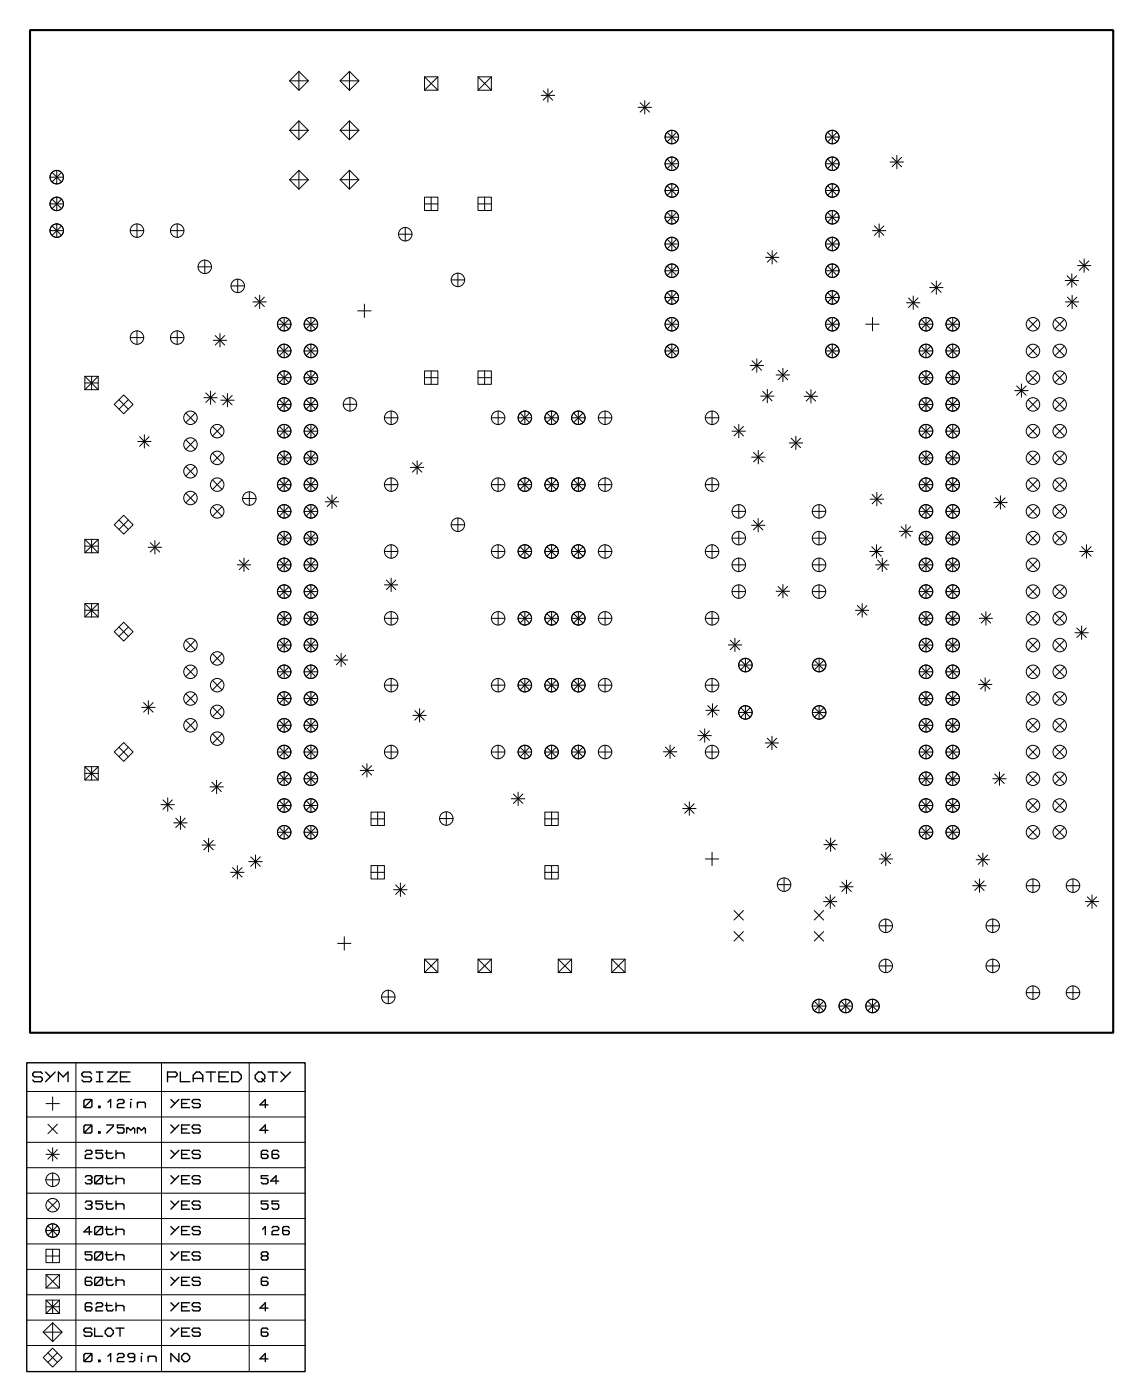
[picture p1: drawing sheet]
<svg xmlns="http://www.w3.org/2000/svg" width="109mm" height="133mm" viewBox="0 0 109 133" stroke-linecap="round" stroke-linejoin="round" font-family="sans-serif">
<g fill="none" stroke="#000" stroke-width=".09">
<path d="M4.8 19.4h1.2M4.8 16.8h1.2M4.9 18.9l.9 .9M4.9 16.4l.9 .9M5.4 16.2v1.3M5.4 18.7v1.3M5.8 18.9l-.9 .9M5.8 16.4l-.9 .9M27.5 12.4h1.8M27.5 17.1h1.8M27.5 7.7h1.8M28.4 11.5l.9 .9-.9 .9-.9-.9z"/>
<path d="M28.4 16.2l.9 .9-.9 .9-.9-.9zM28.4 6.8l.9 .9-.9 .9-.9-.9zM28.4 6.8v1.8M28.4 11.5v1.8M28.4 16.2v1.8M32.3 12.4h1.8M32.3 17.1h1.8M32.3 7.7h1.8M33.2 11.5l.9 .9-.9 .9-.9-.9zM33.2 16.2l.9 .9-.9 .9-.9-.9zM33.2 6.8l.9 .9-.9 .9-.9-.9zM33.2 6.8v1.8"/>
<path d="M33.2 11.5v1.8M33.2 16.2v1.8M40.3 7.3h1.3v1.3h-1.3zM40.3 18.7h1.3v1.3h-1.3zM40.3 7.3l1.3 1.3M40.3 19.4h1.3M40.9 18.7v1.3M41.6 7.3l-1.3 1.3M45.4 7.3h1.3v1.3h-1.3zM45.4 18.7h1.3v1.3h-1.3zM45.4 7.3l1.3 1.3M45.4 19.4h1.3"/>
<path d="M46 18.7v1.3M46.7 7.3l-1.3 1.3M51.4 9.1h1.3M51.6 8.6l.9 .9M52 8.4v1.3M52.5 8.6l-.9 .9M60.6 10.2h1.3M60.8 9.7l.9 .9M61.2 9.6v1.2M61.7 9.7l-.9 .9M63.2 18.1h1.2M63.2 15.6h1.2"/>
<path d="M63.2 13h1.2M63.4 17.6l.9 .9M63.4 15.1l.9 .9M63.4 12.6l.9 .9M63.8 12.4v1.2M63.8 14.9v1.3M63.8 17.5v1.2M63.8 20v1.3M64.3 17.6l-.9 .9M64.3 15.1l-.9 .9M64.3 12.6l-.9 .9M78.4 18.1h1.3"/>
<path d="M78.4 15.6h1.3M78.4 13h1.3M78.6 17.6l.9 .9M78.6 15.1l.9 .9M78.6 12.6l.9 .9M79 12.4v1.2M79 14.9v1.3M79 17.5v1.2M79 20v1.3M79.5 17.6l-.9 .9M79.5 15.1l-.9 .9M79.5 12.6l-.9 .9"/>
<path d="M84.5 15.4h1.3M84.7 14.9l.9 .9M85.2 14.8v1.2M85.6 14.9l-.9 .9M4.8 21.9h1.2M4.9 21.5l.9 .9M5.4 21.3v1.2M5.8 21.5l-.9 .9M8.1 35.7h1.2v1.3h-1.2zM8.1 36.4h1.2M8.1 35.7l1.2 1.3M8.7 35.7v1.3"/>
<path d="M9.3 35.7l-1.2 1.3M10.8 38.4l.9-.9 .9 .9-.9 .9zM11.3 38l.9 .9M12.2 38l-.9 .9M12.4 21.9h1.2M12.4 32.1h1.2M13 21.3v1.2M13 31.4v1.3M16.2 21.9h1.3M16.2 32.1h1.3M16.8 21.3v1.2M16.8 31.4v1.3"/>
<path d="M17.6 39.2l.9 .9M18.5 39.2l-.9 .9M18.8 25.3h1.3M19.4 37.8h1.2M19.4 24.7v1.3M19.5 37.3l.9 .9M20 37.1v1.3M20.3 32.3h1.2M20.4 31.9l.9 .9M20.4 37.3l-.9 .9M20.9 31.7v1.3M21 38h1.2"/>
<path d="M21.1 37.6l.9 .9M21.3 31.9l-.9 .9M21.6 37.4v1.2M21.9 27.2h1.3M22 37.6l-.9 .9M22.6 26.5v1.3M24 28.7h1.3M24.2 28.2l.9 .9M24.7 28v1.3M25.1 28.2l-.9 .9M26.3 38.4h1.3M26.3 35.9h1.3"/>
<path d="M26.3 33.3h1.3M26.3 30.8h1.3M26.5 38l.9 .9M26.5 35.4l.9 .9M26.5 32.9l.9 .9M26.5 30.3l.9 .9M27 30.2v1.2M27 32.7v1.3M27 35.2v1.3M27 37.8v1.2M27.4 38l-.9 .9M27.4 35.4l-.9 .9"/>
<path d="M27.4 32.9l-.9 .9M27.4 30.3l-.9 .9M28.9 38.4h1.3M28.9 35.9h1.3M28.9 33.3h1.3M28.9 30.8h1.3M29.1 35.4l.9 .9M29.1 30.3l.9 .9M29.1 32.9l.9 .9M29.1 38l.9 .9M29.5 30.2v1.2M29.5 32.7v1.3"/>
<path d="M29.5 35.2v1.3M29.5 37.8v1.2M30 32.9l-.9 .9M30 30.3l-.9 .9M30 35.4l-.9 .9M30 38l-.9 .9M32.6 38.4h1.3M33.2 37.8v1.2M34 29.5h1.2M34.6 28.9v1.3M36.5 39.7h1.3M37.1 39v1.3"/>
<path d="M37.9 22.2h1.2M38.5 21.6v1.3M40.3 35.2h1.3v1.3h-1.3zM40.3 35.9h1.3M40.9 35.2v1.3M42.9 26.6h1.2M43.5 26v1.2M45.4 35.2h1.3v1.3h-1.3zM45.4 35.9h1.3M46 35.2v1.3M46.7 39.7h1.2M47.3 39v1.3"/>
<path d="M49.2 39.7h1.3M49.4 39.2l.9 .9M49.8 39v1.3M50.3 39.2l-.9 .9M51.7 39.7h1.3M51.9 39.2l.9 .9M52.4 39v1.3M52.8 39.2l-.9 .9M54.3 39.7h1.3M54.5 39.2l.9 .9M54.9 39v1.3M55.4 39.2l-.9 .9"/>
<path d="M56.8 39.7h1.3M57.5 39v1.3M63.2 33.3h1.2M63.2 30.8h1.2M63.2 28.3h1.2M63.2 25.7h1.2M63.2 23.2h1.2M63.2 20.6h1.2M63.4 32.9l.9 .9M63.4 30.3l.9 .9M63.4 27.8l.9 .9M63.4 25.3l.9 .9"/>
<path d="M63.4 22.7l.9 .9M63.4 20.2l.9 .9M63.8 22.5v1.3M63.8 25.1v1.2M63.8 27.6v1.3M63.8 30.2v1.2M63.8 32.7v1.3M64.3 32.9l-.9 .9M64.3 30.3l-.9 .9M64.3 27.8l-.9 .9M64.3 25.3l-.9 .9M64.3 22.7l-.9 .9"/>
<path d="M64.3 20.2l-.9 .9M67 39.7h1.3M67.6 39v1.3M71.2 34.7h1.3M71.4 34.3l.9 .9M71.9 34.1v1.3M72.2 37.6h1.3M72.3 34.3l-.9 .9M72.4 37.2l.9 .9M72.7 24.4h1.3M72.9 37v1.3M72.9 24l.9 .9"/>
<path d="M73.3 37.2l-.9 .9M73.3 23.8v1.3M73.7 35.6h1.3M73.8 24l-.9 .9M73.9 35.2l.9 .9M74.4 35v1.3M74.8 35.2l-.9 .9M76.4 37.6h1.3M76.6 37.2l.9 .9M77 37v1.3M77.5 37.2l-.9 .9M78.4 33.3h1.3"/>
<path d="M78.4 30.8h1.3M78.4 28.3h1.3M78.4 25.7h1.3M78.4 23.2h1.3M78.4 20.6h1.3M78.6 27.8l.9 .9M78.6 32.9l.9 .9M78.6 30.3l.9 .9M78.6 25.3l.9 .9M78.6 22.7l.9 .9M78.6 20.2l.9 .9M79 22.5v1.3"/>
<path d="M79 25.1v1.2M79 27.6v1.3M79 30.2v1.2M79 32.7v1.3M79.5 32.9l-.9 .9M79.5 30.3l-.9 .9M79.5 27.8l-.9 .9M79.5 25.3l-.9 .9M79.5 22.7l-.9 .9M79.5 20.2l-.9 .9M82.2 30.8h1.3M82.9 21.9h1.2"/>
<path d="M82.9 30.2v1.2M83 21.5l.9 .9M83.5 21.3v1.2M83.9 21.5l-.9 .9M86.1 28.8h1.3M86.3 28.3l.9 .9M86.7 28.1v1.3M87.2 28.3l-.9 .9M87.3 38.4h1.3M87.3 35.9h1.3M87.3 33.3h1.3M87.3 30.8h1.3"/>
<path d="M87.5 38l.9 .9M87.5 35.4l.9 .9M87.5 32.9l.9 .9M87.5 30.3l.9 .9M87.9 30.2v1.2M87.9 32.7v1.3M87.9 35.2v1.3M87.9 37.8v1.2M88.3 27.3h1.3M88.4 38l-.9 .9M88.4 35.4l-.9 .9M88.4 32.9l-.9 .9"/>
<path d="M88.4 30.3l-.9 .9M88.5 26.9l.9 .9M88.9 26.7v1.3M89.4 26.9l-.9 .9M89.8 38.4h1.3M89.8 35.9h1.3M89.8 33.3h1.3M89.8 30.8h1.3M90 30.3l.9 .9M90 32.9l.9 .9M90 35.4l.9 .9M90 38l.9 .9"/>
<path d="M90.5 30.2v1.2M90.5 32.7v1.3M90.5 35.2v1.3M90.5 37.8v1.2M90.9 38l-.9 .9M90.9 32.9l-.9 .9M90.9 30.3l-.9 .9M90.9 35.4l-.9 .9M96.4 37.1h1.2M96.6 36.7l.9 .8M97 36.5v1.2M97.5 36.7l-.9 .8"/>
<path d="M97.7 30.3l.8 .9M97.7 32.9l.8 .9M97.7 35.4l.8 .9M97.7 38l.8 .9M98.5 30.3l-.8 .9M98.5 32.9l-.8 .9M98.5 35.4l-.8 .9M98.5 38l-.8 .9M100.2 30.3l.9 .9M100.2 32.9l.9 .9M100.2 35.4l.9 .9M100.2 38l.9 .9"/>
<path d="M101.1 30.3l-.9 .9M101.1 32.9l-.9 .9M101.1 35.4l-.9 .9M101.1 38l-.9 .9M101.2 26.6h1.2M101.2 28.7h1.3M101.3 26.2l.9 .9M101.4 28.2l.9 .9M101.8 26v1.3M101.8 28v1.3M102.2 26.2l-.9 .9M102.3 28.2l-.9 .9"/>
<path d="M102.3 25.2h1.3M102.5 24.8l.9 .9M103 24.6v1.3M103.4 24.8l-.9 .9M8.1 51.2h1.2v1.3h-1.2zM8.1 57.3h1.2v1.3h-1.2zM8.1 51.9h1.2M8.1 51.2l1.2 1.3M8.1 58h1.2M8.1 57.3l1.2 1.3M8.7 51.2v1.3M8.7 57.3v1.3"/>
<path d="M9.3 51.2l-1.2 1.3M9.3 57.3l-1.2 1.3M10.8 49.8l.9-.9 .9 .9-.9 .9zM11.3 49.4l.9 .9M11.3 59.6l.9 .9M12.2 49.4l-.9 .9M12.2 59.6l-.9 .9M13.1 41.9h1.2M13.3 41.5l.9 .9M13.7 41.3v1.3M14.1 52h1.2M14.2 41.5l-.9 .9"/>
<path d="M14.3 51.5l.9 .9M14.7 51.4v1.2M15.2 51.5l-.9 .9M17.6 41.8l.9 .9M17.6 44.3l.9 .9M17.6 46.9l.9 .9M18.5 41.8l-.9 .9M18.5 44.3l-.9 .9M18.5 46.9l-.9 .9M20.2 40.5l.9 .9M20.2 43l.9 .9M20.2 45.6l.9 .9"/>
<path d="M20.2 48.1l.9 .9M21.1 40.5l-.9 .9M21.1 43l-.9 .9M21.1 45.6l-.9 .9M21.1 48.1l-.9 .9M22.5 53.7h1.3M22.7 53.2l.9 .9M23 47.4h1.3M23.2 53v1.3M23.6 53.2l-.9 .9M23.7 46.7v1.3M26.3 58.7h1.3"/>
<path d="M26.3 53.7h1.3M26.3 56.2h1.3M26.3 51.1h1.3M26.3 48.6h1.3M26.3 46h1.3M26.3 43.5h1.3M26.3 41h1.3M26.5 58.3l.9 .9M26.5 55.7l.9 .9M26.5 53.2l.9 .9M26.5 50.7l.9 .9M26.5 48.1l.9 .9"/>
<path d="M26.5 45.6l.9 .9M26.5 43l.9 .9M26.5 40.5l.9 .9M27 40.3v1.3M27 42.9v1.2M27 45.4v1.3M27 47.9v1.3M27 50.5v1.2M27 53v1.3M27 55.6v1.2M27 58.1v1.3M27.4 58.3l-.9 .9"/>
<path d="M27.4 55.7l-.9 .9M27.4 53.2l-.9 .9M27.4 50.7l-.9 .9M27.4 48.1l-.9 .9M27.4 45.6l-.9 .9M27.4 43l-.9 .9M27.4 40.5l-.9 .9M28.9 58.7h1.3M28.9 53.7h1.3M28.9 56.2h1.3M28.9 51.1h1.3M28.9 48.6h1.3"/>
<path d="M28.9 46h1.3M28.9 43.5h1.3M28.9 41h1.3M29.1 40.5l.9 .9M29.1 43l.9 .9M29.1 45.6l.9 .9M29.1 48.1l.9 .9M29.1 50.7l.9 .9M29.1 53.2l.9 .9M29.1 55.7l.9 .9M29.1 58.3l.9 .9M29.5 40.3v1.3"/>
<path d="M29.5 42.9v1.2M29.5 45.4v1.3M29.5 47.9v1.3M29.5 50.5v1.2M29.5 53v1.3M29.5 55.6v1.2M29.5 58.1v1.3M30 53.2l-.9 .9M30 48.1l-.9 .9M30 45.6l-.9 .9M30 40.5l-.9 .9M30 43l-.9 .9"/>
<path d="M30 50.7l-.9 .9M30 55.7l-.9 .9M30 58.3l-.9 .9M30.9 47.7h1.3M31.1 47.2l.9 .9M31.5 47v1.3M32 47.2l-.9 .9M36.5 58.7h1.3M36.5 52.4h1.3M36.5 46h1.3M36.5 55.6h1.3M36.7 55.1l.9 .9"/>
<path d="M37.1 45.4v1.3M37.1 51.7v1.3M37.1 54.9v1.3M37.1 58.1v1.3M37.6 55.1l-.9 .9M39 44.4h1.2M39.2 43.9l.9 .9M39.6 43.8v1.2M40.1 43.9l-.9 .9M42.9 49.8h1.2M43.5 49.2v1.3M46.7 58.7h1.2"/>
<path d="M46.7 52.4h1.2M46.7 46h1.2M47.3 45.4v1.3M47.3 51.7v1.3M47.3 58.1v1.3M49.2 58.7h1.3M49.2 52.4h1.3M49.2 46h1.3M49.4 58.3l.9 .9M49.4 51.9l.9 .9M49.4 45.6l.9 .9M49.8 45.4v1.3"/>
<path d="M49.8 51.7v1.3M49.8 58.1v1.3M50.3 58.3l-.9 .9M50.3 51.9l-.9 .9M50.3 45.6l-.9 .9M51.7 58.7h1.3M51.7 52.4h1.3M51.7 46h1.3M51.9 58.3l.9 .9M51.9 51.9l.9 .9M51.9 45.6l.9 .9M52.4 45.4v1.3"/>
<path d="M52.4 51.7v1.3M52.4 58.1v1.3M52.8 58.3l-.9 .9M52.8 51.9l-.9 .9M52.8 45.6l-.9 .9M54.3 58.7h1.3M54.3 52.4h1.3M54.3 46h1.3M54.5 58.3l.9 .9M54.5 51.9l.9 .9M54.5 45.6l.9 .9M54.9 45.4v1.3"/>
<path d="M54.9 51.7v1.3M54.9 58.1v1.3M55.4 58.3l-.9 .9M55.4 51.9l-.9 .9M55.4 45.6l-.9 .9M56.8 58.7h1.3M56.8 52.4h1.3M56.8 46h1.3M57.5 45.4v1.3M57.5 51.7v1.3M57.5 58.1v1.3M67 58.7h1.3"/>
<path d="M67 52.4h1.3M67 46h1.3M67.6 45.4v1.3M67.6 51.7v1.3M67.6 58.1v1.3M69.5 53.7h1.3M69.5 56.2h1.3M69.5 51.1h1.3M69.5 48.6h1.3M69.5 41h1.3M69.7 40.5l.9 .9M70.2 40.3v1.3"/>
<path d="M70.2 47.9v1.3M70.2 50.5v1.2M70.2 53v1.3M70.2 55.6v1.2M70.6 40.5l-.9 .9M71.4 49.9h1.2M71.4 43.4h1.3M71.6 49.4l.9 .9M71.6 43l.9 .9M72 49.3v1.2M72 42.8v1.3M72.5 49.4l-.9 .9"/>
<path d="M72.5 43l-.9 .9M73.7 56.2h1.3M73.9 55.7l.9 .9M74.4 55.5v1.3M74.8 55.7l-.9 .9M75 42.1h1.2M75.1 41.6l.9 .9M75.6 41.4v1.3M76 41.6l-.9 .9M77.1 53.7h1.3M77.1 56.2h1.3M77.1 51.1h1.3"/>
<path d="M77.1 48.6h1.3M77.8 47.9v1.3M77.8 50.5v1.2M77.8 53v1.3M77.8 55.6v1.2M81.2 58h1.3M81.4 57.5l.9 .9M81.9 57.3v1.3M82.3 57.5l-.9 .9M82.6 52.4h1.3M82.6 47.4h1.3M82.8 51.9l.9 .9"/>
<path d="M82.8 47l.9 .9M83.2 53.7h1.2M83.2 51.7v1.3M83.3 46.8v1.2M83.4 53.2l.8 .9M83.7 51.9l-.9 .9M83.7 47l-.9 .9M83.8 53v1.3M84.2 53.2l-.8 .9M85.4 50.5h1.3M85.6 50l.9 .9M86 49.8v1.3"/>
<path d="M86.5 50l-.9 .9M87.3 58.7h1.3M87.3 53.7h1.3M87.3 56.2h1.3M87.3 51.1h1.3M87.3 48.6h1.3M87.3 46h1.3M87.3 43.5h1.3M87.3 41h1.3M87.5 58.3l.9 .9M87.5 55.7l.9 .9M87.5 53.2l.9 .9"/>
<path d="M87.5 50.7l.9 .9M87.5 48.1l.9 .9M87.5 45.6l.9 .9M87.5 43l.9 .9M87.5 40.5l.9 .9M87.9 40.3v1.3M87.9 42.9v1.2M87.9 45.4v1.3M87.9 47.9v1.3M87.9 50.5v1.2M87.9 53v1.3M87.9 55.6v1.2"/>
<path d="M87.9 58.1v1.3M88.4 58.3l-.9 .9M88.4 55.7l-.9 .9M88.4 53.2l-.9 .9M88.4 50.7l-.9 .9M88.4 48.1l-.9 .9M88.4 45.6l-.9 .9M88.4 43l-.9 .9M88.4 40.5l-.9 .9M89.8 58.7h1.3M89.8 53.7h1.3M89.8 56.2h1.3"/>
<path d="M89.8 51.1h1.3M89.8 48.6h1.3M89.8 46h1.3M89.8 43.5h1.3M89.8 41h1.3M90 58.3l.9 .9M90 53.2l.9 .9M90 48.1l.9 .9M90 40.5l.9 .9M90 43l.9 .9M90 45.6l.9 .9M90 50.7l.9 .9"/>
<path d="M90 55.7l.9 .9M90.5 40.3v1.3M90.5 42.9v1.2M90.5 45.4v1.3M90.5 47.9v1.3M90.5 50.5v1.2M90.5 53v1.3M90.5 55.6v1.2M90.5 58.1v1.3M90.9 58.3l-.9 .9M90.9 53.2l-.9 .9M90.9 45.6l-.9 .9"/>
<path d="M90.9 40.5l-.9 .9M90.9 43l-.9 .9M90.9 48.1l-.9 .9M90.9 50.7l-.9 .9M90.9 55.7l-.9 .9M93 58.7h1.3M93.2 58.3l.9 .9M93.6 58.1v1.3M94.1 58.3l-.9 .9M94.4 47.7h1.3M94.6 47.3l.9 .9M95 47.1v1.3"/>
<path d="M95.5 47.3l-.9 .9M97.7 40.5l.8 .9M97.7 43l.8 .9M97.7 45.6l.8 .9M97.7 48.1l.8 .9M97.7 50.7l.8 .9M97.7 53.2l.8 .9M97.7 55.7l.8 .9M97.7 58.3l.8 .9M98.5 40.5l-.8 .9M98.5 43l-.8 .9M98.5 45.6l-.8 .9"/>
<path d="M98.5 48.1l-.8 .9M98.5 50.7l-.8 .9M98.5 53.2l-.8 .9M98.5 55.7l-.8 .9M98.5 58.3l-.8 .9M100.2 43l.9 .9M100.2 40.5l.9 .9M100.2 48.1l.9 .9M100.2 45.6l.9 .9M100.2 50.7l.9 .9M100.2 58.3l.9 .9M100.2 55.7l.9 .9"/>
<path d="M101.1 40.5l-.9 .9M101.1 43l-.9 .9M101.1 45.6l-.9 .9M101.1 48.1l-.9 .9M101.1 50.7l-.9 .9M101.1 55.7l-.9 .9M101.1 58.3l-.9 .9M102.3 59.7l.9 .9M102.5 52.4h1.3M102.7 59.5v1.2M102.7 51.9l.9 .9M103.2 59.7l-.9 .9"/>
<path d="M103.2 51.7v1.3M103.6 51.9l-.9 .9M8.1 72.8h1.2v1.3h-1.2zM8.1 73.5h1.2M8.1 72.8l1.2 1.3M8.7 72.8v1.3M9.3 72.8l-1.2 1.3M10.8 71.4l.9-.9 .9 .9-.9 .9zM10.8 60l.9-.9 .9 .9-.9 .9zM11.3 71l.9 .9M12.2 71l-.9 .9M13.5 67.2h1.2"/>
<path d="M13.6 66.7l.9 .9M14.1 66.6v1.2M14.5 66.7l-.9 .9M15.3 76.4h1.3M15.5 76l.9 .9M15.9 75.8v1.3M16.4 76l-.9 .9M16.5 78.2h1.3M16.7 77.7l.9 .9M17.1 77.5v1.3M17.6 77.7l-.9 .9M17.6 60.8l.9 .9"/>
<path d="M17.6 63.4l.9 .9M17.6 65.9l.9 .9M17.6 68.4l.9 .9M18.5 60.8l-.9 .9M18.5 63.4l-.9 .9M18.5 65.9l-.9 .9M18.5 68.4l-.9 .9M19.4 79.8l.9 .9M19.8 79.6v1.3M19.9 74.7h1.3M20.1 74.3l.9 .9M20.2 62.1l.9 .9"/>
<path d="M20.2 64.6l.9 .9M20.2 67.2l.9 .9M20.2 69.7l.9 .9M20.3 79.8l-.9 .9M20.6 74.1v1.3M21 74.3l-.9 .9M21.1 62.1l-.9 .9M21.1 64.6l-.9 .9M21.1 67.2l-.9 .9M21.1 69.7l-.9 .9M26.3 71.4h1.3M26.3 74h1.3"/>
<path d="M26.3 79.1h1.3M26.3 76.5h1.3M26.3 68.9h1.3M26.3 66.4h1.3M26.3 63.8h1.3M26.3 61.3h1.3M26.5 78.6l.9 .9M26.5 76.1l.9 .9M26.5 73.5l.9 .9M26.5 71l.9 .9M26.5 68.4l.9 .9M26.5 65.9l.9 .9"/>
<path d="M26.5 63.4l.9 .9M26.5 60.8l.9 .9M27 60.6v1.3M27 63.2v1.2M27 65.7v1.3M27 68.3v1.2M27 70.8v1.3M27 73.3v1.3M27 75.9v1.2M27 78.4v1.3M27.4 78.6l-.9 .9M27.4 76.1l-.9 .9"/>
<path d="M27.4 73.5l-.9 .9M27.4 71l-.9 .9M27.4 68.4l-.9 .9M27.4 65.9l-.9 .9M27.4 63.4l-.9 .9M27.4 60.8l-.9 .9M28.9 71.4h1.3M28.9 74h1.3M28.9 79.1h1.3M28.9 76.5h1.3M28.9 68.9h1.3M28.9 66.4h1.3"/>
<path d="M28.9 63.8h1.3M28.9 61.3h1.3M29.1 78.6l.9 .9M29.1 73.5l.9 .9M29.1 60.8l.9 .9M29.1 63.4l.9 .9M29.1 65.9l.9 .9M29.1 68.4l.9 .9M29.1 71l.9 .9M29.1 76.1l.9 .9M29.5 60.6v1.3M29.5 63.2v1.2"/>
<path d="M29.5 65.7v1.3M29.5 68.3v1.2M29.5 70.8v1.3M29.5 73.3v1.3M29.5 75.9v1.2M29.5 78.4v1.3M30 73.5l-.9 .9M30 65.9l-.9 .9M30 60.8l-.9 .9M30 63.4l-.9 .9M30 68.4l-.9 .9M30 71l-.9 .9"/>
<path d="M30 76.1l-.9 .9M30 78.6l-.9 .9M31.8 62.7h1.2M31.9 62.2l.9 .9M32.4 62.1v1.2M32.8 62.2l-.9 .9M34.2 73.2h1.3M34.4 72.7l.9 .9M34.8 72.5v1.3M35.2 77.1h1.3v1.3h-1.3zM35.2 77.8h1.3M35.3 72.7l-.9 .9"/>
<path d="M35.9 77.1v1.3M36.5 71.4h1.3M36.5 65.1h1.3M37.1 64.4v1.3M37.1 70.8v1.3M39.2 68h1.3M39.4 67.5l.9 .9M39.8 67.3v1.3M40.3 67.5l-.9 .9M41.8 77.8h1.2M42.4 77.1v1.3M46.7 71.4h1.2"/>
<path d="M46.7 65.1h1.2M47.3 64.4v1.3M47.3 70.8v1.3M48.6 75.9h1.2M48.8 75.4l.9 .9M49.2 71.4h1.3M49.2 65.1h1.3M49.2 75.2v1.3M49.4 71l.9 .9M49.4 64.6l.9 .9M49.7 75.4l-.9 .9M49.8 64.4v1.3"/>
<path d="M49.8 70.8v1.3M50.3 71l-.9 .9M50.3 64.6l-.9 .9M51.7 77.1h1.3v1.3h-1.3zM51.7 71.4h1.3M51.7 77.8h1.3M51.7 65.1h1.3M51.9 71l.9 .9M51.9 64.6l.9 .9M52.4 64.4v1.3M52.4 70.8v1.3M52.4 77.1v1.3"/>
<path d="M52.8 71l-.9 .9M52.8 64.6l-.9 .9M54.3 71.4h1.3M54.3 65.1h1.3M54.5 71l.9 .9M54.5 64.6l.9 .9M54.9 64.4v1.3M54.9 70.8v1.3M55.4 71l-.9 .9M55.4 64.6l-.9 .9M56.8 71.4h1.3M56.8 65.1h1.3"/>
<path d="M57.5 64.4v1.3M57.5 70.8v1.3M63 71.4h1.3M63.2 71l.9 .9M63.6 70.8v1.2M64.1 71l-.9 .9M64.8 76.8h1.3M65 76.4l.9 .9M65.5 76.2v1.2M65.9 76.4l-.9 .9M66.3 69.9h1.3M66.5 69.4l.9 .9"/>
<path d="M66.9 69.2v1.3M67 71.4h1.3M67 65.1h1.3M67 67.5h1.3M67.2 67l.9 .9M67.4 69.4l-.9 .9M67.6 64.4v1.3M67.6 70.8v1.3M67.7 66.8v1.3M68.1 67l-.9 .9M69.2 61.3h1.2M69.4 60.8l.8 .9"/>
<path d="M69.8 60.6v1.3M70.2 67.7h1.2M70.2 63.2h1.2M70.2 60.8l-.8 .9M70.3 67.2l.9 .9M70.3 62.7l.9 .9M70.8 62.5v1.3M70.8 67v1.3M71.2 67.2l-.9 .9M71.2 62.7l-.9 .9M72.7 70.6h1.2M72.9 70.1l.9 .9"/>
<path d="M73.3 69.9v1.3M73.8 70.1l-.9 .9M77.2 67.7h1.2M77.2 63.2h1.2M77.3 67.2l.9 .9M77.3 62.7l.9 .9M77.8 62.5v1.3M77.8 67v1.3M78.2 67.2l-.9 .9M78.2 62.7l-.9 .9M78.4 79.8l.9 .9M78.9 79.6v1.3"/>
<path d="M79.3 79.8l-.9 .9M87.3 71.4h1.3M87.3 74h1.3M87.3 79.1h1.3M87.3 76.5h1.3M87.3 68.9h1.3M87.3 66.4h1.3M87.3 63.8h1.3M87.3 61.3h1.3M87.5 78.6l.9 .9M87.5 76.1l.9 .9M87.5 73.5l.9 .9"/>
<path d="M87.5 71l.9 .9M87.5 68.4l.9 .9M87.5 65.9l.9 .9M87.5 63.4l.9 .9M87.5 60.8l.9 .9M87.9 60.6v1.3M87.9 63.2v1.2M87.9 65.7v1.3M87.9 68.3v1.2M87.9 70.8v1.3M87.9 73.3v1.3M87.9 75.9v1.2"/>
<path d="M87.9 78.4v1.3M88.4 78.6l-.9 .9M88.4 76.1l-.9 .9M88.4 73.5l-.9 .9M88.4 71l-.9 .9M88.4 68.4l-.9 .9M88.4 65.9l-.9 .9M88.4 63.4l-.9 .9M88.4 60.8l-.9 .9M89.8 71.4h1.3M89.8 74h1.3M89.8 79.1h1.3"/>
<path d="M89.8 76.5h1.3M89.8 68.9h1.3M89.8 66.4h1.3M89.8 63.8h1.3M89.8 61.3h1.3M90 63.4l.9 .9M90 60.8l.9 .9M90 65.9l.9 .9M90 68.4l.9 .9M90 71l.9 .9M90 73.5l.9 .9M90 76.1l.9 .9"/>
<path d="M90 78.6l.9 .9M90.5 60.6v1.3M90.5 63.2v1.2M90.5 65.7v1.3M90.5 68.3v1.2M90.5 70.8v1.3M90.5 73.3v1.3M90.5 75.9v1.2M90.5 78.4v1.3M90.9 73.5l-.9 .9M90.9 71l-.9 .9M90.9 65.9l-.9 .9"/>
<path d="M90.9 60.8l-.9 .9M90.9 63.4l-.9 .9M90.9 68.4l-.9 .9M90.9 76.1l-.9 .9M90.9 78.6l-.9 .9M92.9 65h1.3M93.1 64.6l.9 .9M93.6 64.4v1.3M94 64.6l-.9 .9M94.3 74h1.3M94.5 73.5l.9 .9M94.9 73.3v1.3"/>
<path d="M95.4 73.5l-.9 .9M97.7 60.8l.8 .9M97.7 63.4l.8 .9M97.7 65.9l.8 .9M97.7 68.4l.8 .9M97.7 71l.8 .9M97.7 73.5l.8 .9M97.7 76.1l.8 .9M97.7 78.6l.8 .9M98.5 60.8l-.8 .9M98.5 63.4l-.8 .9M98.5 65.9l-.8 .9"/>
<path d="M98.5 68.4l-.8 .9M98.5 71l-.8 .9M98.5 73.5l-.8 .9M98.5 76.1l-.8 .9M98.5 78.6l-.8 .9M100.2 60.8l.9 .9M100.2 63.4l.9 .9M100.2 65.9l.9 .9M100.2 68.4l.9 .9M100.2 71l.9 .9M100.2 73.5l.9 .9M100.2 76.1l.9 .9"/>
<path d="M100.2 78.6l.9 .9M101.1 60.8l-.9 .9M101.1 63.4l-.9 .9M101.1 65.9l-.9 .9M101.1 68.4l-.9 .9M101.1 71l-.9 .9M101.1 73.5l-.9 .9M101.1 76.1l-.9 .9M101.1 78.6l-.9 .9M102.1 60.1h1.3M19.2 80.3h1.2M21.9 82.9h1.3"/>
<path d="M22.1 82.4l.9 .9M22.5 82.2v1.3M23 82.4l-.9 .9M23.6 81.8h1.3M23.8 81.4l.9 .9M24.3 81.2v1.3M24.7 81.4l-.9 .9M32.1 89.6h1.2M32.7 89v1.3M35.2 82.2h1.3v1.3h-1.3zM35.2 82.9h1.3M35.9 82.2v1.3"/>
<path d="M36.2 94.7h1.3M36.9 94.1v1.2M37.4 84.5h1.3M37.6 84.1l.9 .9M38 83.9v1.3M38.5 84.1l-.9 .9M40.3 91.1h1.3v1.3h-1.3zM40.3 91.1l1.3 1.3M41.6 91.1l-1.3 1.3M45.4 91.1h1.3v1.3h-1.3zM45.4 91.1l1.3 1.3M46.7 91.1l-1.3 1.3"/>
<path d="M51.7 82.2h1.3v1.3h-1.3zM51.7 82.9h1.3M52.4 82.2v1.3M53 91.1h1.3v1.3h-1.3zM53 91.1l1.3 1.3M54.3 91.1l-1.3 1.3M58.1 91.1h1.3v1.3h-1.3zM58.1 91.1l1.3 1.3M59.4 91.1l-1.3 1.3M67 81.6h1.3M67.6 81v1.2M69.7 88.5l.9 .9"/>
<path d="M69.7 86.5l.9 .9M70.6 88.5l-.9 .9M70.6 86.5l-.9 .9M73.8 84h1.3M74.5 83.4v1.3M77.1 95.6h1.3M77.3 95.1l.9 .9M77.3 88.5l.9 .9M77.3 86.5l.9 .9M77.8 94.9v1.3M78.2 85.6h1.3M78.2 95.1l-.9 .9"/>
<path d="M78.2 88.5l-.9 .9M78.2 86.5l-.9 .9M78.2 80.2h1.3M78.4 85.2l.9 .9M78.9 85v1.3M79.3 85.2l-.9 .9M79.7 95.6h1.3M79.8 84.2h1.2M79.9 95.1l.9 .9M79.9 83.8l.9 .9M80.3 94.9v1.3M80.4 83.6v1.3"/>
<path d="M80.8 95.1l-.9 .9M80.8 83.8l-.9 .9M82.2 95.6h1.3M82.4 95.1l.9 .9M82.9 94.9v1.3M83.3 95.1l-.9 .9M83.5 81.6h1.3M83.5 87.9h1.3M83.5 91.8h1.3M83.7 81.1l.9 .9M84.1 81v1.2M84.1 87.3v1.3"/>
<path d="M84.1 91.1v1.3M84.6 81.1l-.9 .9M92.4 84.1h1.3M92.6 83.7l.9 .9M92.7 81.7h1.3M92.9 81.2l.9 .9M93 83.5v1.3M93.3 81v1.3M93.5 83.7l-.9 .9M93.7 87.9h1.2M93.7 91.8h1.2M93.8 81.2l-.9 .9"/>
<path d="M94.3 87.3v1.3M94.3 91.1v1.3M97.5 84.1h1.2M97.5 94.3h1.2M98.1 83.5v1.3M98.1 93.7v1.2M101.3 84.1h1.2M101.3 94.3h1.2M101.9 83.5v1.3M101.9 93.7v1.2M103.1 85.6h1.2M103.3 85.2l.9 .9"/>
<path d="M103.7 85v1.3M104.2 85.2l-.9 .9M2.5 103.7h26.5M2.5 106.1h26.5M2.5 108.5h26.5M2.5 110.9h26.5M2.5 113.3h26.5M2.5 115.8h26.5M2.5 118.2h26.5M4.4 118.7h1.2v1.2h-1.2zM4.4 104.8h1.2M4.4 109.7h1.2"/>
<path d="M4.4 112.1h1.2M4.4 116.9h1.2M4.4 119.3h1.2M4.5 106.8l.9 .9M4.5 109.2l.9 .9M4.5 114l.9 .9M4.5 116.4l.9 .9M5 104.2v1.3M5 109v1.3M5 111.4v1.3M5 116.3v1.2M5 118.7v1.2"/>
<path d="M5.4 106.8l-.9 .9M5.4 109.2l-.9 .9M5.4 114l-.9 .9M5.4 116.4l-.9 .9M7.2 101v29.3M15.3 101v29.3M23.7 101v29.3M2.5 120.6h26.5M2.5 123h26.5M2.5 125.4h26.5M2.5 127.8h26.5M4.1 126.5l.9-.8 .9 .8-.9 .9z"/>
<path d="M4.1 129l.9-.9 .9 .9-.9 .9zM4.1 126.5h1.8M4.4 121.1h1.2v1.3h-1.2zM4.4 123.5h1.2v1.3h-1.2zM4.4 121.1l1.2 1.3M4.4 124.1h1.2M4.4 123.5l1.2 1.3M4.5 128.5l.9 .9M5 123.5v1.3M5 125.7v1.7M5.4 128.5l-.9 .9M5.6 121.1l-1.2 1.3"/>
<path d="M5.6 123.5l-1.2 1.3"/>
<circle cx="5.4" cy="19.4" r=".64"/>
<circle cx="5.4" cy="16.8" r=".64"/>
<circle cx="63.8" cy="18.1" r=".64"/>
<circle cx="63.8" cy="15.6" r=".64"/>
<circle cx="63.8" cy="13" r=".64"/>
<circle cx="79" cy="18.1" r=".64"/>
<circle cx="79" cy="15.6" r=".64"/>
<circle cx="79" cy="13" r=".64"/>
<circle cx="5.4" cy="21.9" r=".64"/>
<circle cx="13" cy="32.1" r=".64"/>
<circle cx="13" cy="21.9" r=".64"/>
<circle cx="16.8" cy="21.9" r=".64"/>
<circle cx="16.8" cy="32.1" r=".64"/>
<circle cx="18.1" cy="39.7" r=".64"/>
<circle cx="19.4" cy="25.4" r=".64"/>
<circle cx="22.6" cy="27.2" r=".64"/>
<circle cx="27" cy="33.3" r=".64"/>
<circle cx="27" cy="30.8" r=".64"/>
<circle cx="27" cy="38.4" r=".64"/>
<circle cx="27" cy="35.9" r=".64"/>
<circle cx="29.5" cy="33.3" r=".64"/>
<circle cx="29.5" cy="35.9" r=".64"/>
<circle cx="29.5" cy="38.4" r=".64"/>
<circle cx="29.5" cy="30.8" r=".64"/>
<circle cx="33.2" cy="38.4" r=".64"/>
<circle cx="37.1" cy="39.7" r=".64"/>
<circle cx="38.5" cy="22.3" r=".64"/>
<circle cx="43.5" cy="26.6" r=".64"/>
<circle cx="47.3" cy="39.7" r=".64"/>
<circle cx="49.8" cy="39.7" r=".64"/>
<circle cx="52.4" cy="39.7" r=".64"/>
<circle cx="54.9" cy="39.7" r=".64"/>
<circle cx="57.5" cy="39.7" r=".64"/>
<circle cx="63.8" cy="25.7" r=".64"/>
<circle cx="63.8" cy="33.3" r=".64"/>
<circle cx="63.8" cy="30.8" r=".64"/>
<circle cx="63.8" cy="28.3" r=".64"/>
<circle cx="63.8" cy="23.2" r=".64"/>
<circle cx="63.8" cy="20.6" r=".64"/>
<circle cx="67.6" cy="39.7" r=".64"/>
<circle cx="79" cy="33.3" r=".64"/>
<circle cx="79" cy="20.6" r=".64"/>
<circle cx="79" cy="25.7" r=".64"/>
<circle cx="79" cy="23.2" r=".64"/>
<circle cx="79" cy="28.3" r=".64"/>
<circle cx="79" cy="30.8" r=".64"/>
<circle cx="87.9" cy="33.3" r=".64"/>
<circle cx="87.9" cy="35.9" r=".64"/>
<circle cx="87.9" cy="38.4" r=".64"/>
<circle cx="87.9" cy="30.8" r=".64"/>
<circle cx="90.5" cy="35.9" r=".64"/>
<circle cx="90.5" cy="30.8" r=".64"/>
<circle cx="90.5" cy="33.3" r=".64"/>
<circle cx="90.5" cy="38.4" r=".64"/>
<circle cx="98.1" cy="38.4" r=".64"/>
<circle cx="98.1" cy="30.8" r=".64"/>
<circle cx="98.1" cy="33.3" r=".64"/>
<circle cx="98.1" cy="35.9" r=".64"/>
<circle cx="100.6" cy="33.3" r=".64"/>
<circle cx="100.6" cy="30.8" r=".64"/>
<circle cx="100.6" cy="35.9" r=".64"/>
<circle cx="100.6" cy="38.4" r=".64"/>
<circle cx="18.1" cy="44.8" r=".64"/>
<circle cx="18.1" cy="47.3" r=".64"/>
<circle cx="18.1" cy="42.2" r=".64"/>
<circle cx="20.6" cy="46" r=".64"/>
<circle cx="20.6" cy="41" r=".64"/>
<circle cx="20.6" cy="43.5" r=".64"/>
<circle cx="20.6" cy="48.6" r=".64"/>
<circle cx="23.7" cy="47.4" r=".64"/>
<circle cx="27" cy="53.7" r=".64"/>
<circle cx="27" cy="48.6" r=".64"/>
<circle cx="27" cy="46" r=".64"/>
<circle cx="27" cy="41" r=".64"/>
<circle cx="27" cy="56.2" r=".64"/>
<circle cx="27" cy="43.5" r=".64"/>
<circle cx="27" cy="51.1" r=".64"/>
<circle cx="27" cy="58.7" r=".64"/>
<circle cx="29.5" cy="53.7" r=".64"/>
<circle cx="29.5" cy="48.6" r=".64"/>
<circle cx="29.5" cy="56.2" r=".64"/>
<circle cx="29.5" cy="41" r=".64"/>
<circle cx="29.5" cy="46" r=".64"/>
<circle cx="29.5" cy="43.5" r=".64"/>
<circle cx="29.5" cy="51.1" r=".64"/>
<circle cx="29.5" cy="58.7" r=".64"/>
<circle cx="37.1" cy="46" r=".64"/>
<circle cx="37.1" cy="58.7" r=".64"/>
<circle cx="37.1" cy="52.4" r=".64"/>
<circle cx="43.5" cy="49.9" r=".64"/>
<circle cx="47.3" cy="58.7" r=".64"/>
<circle cx="47.3" cy="46" r=".64"/>
<circle cx="47.3" cy="52.4" r=".64"/>
<circle cx="49.8" cy="52.4" r=".64"/>
<circle cx="49.8" cy="58.7" r=".64"/>
<circle cx="49.8" cy="46" r=".64"/>
<circle cx="52.4" cy="46" r=".64"/>
<circle cx="52.4" cy="58.7" r=".64"/>
<circle cx="52.4" cy="52.4" r=".64"/>
<circle cx="54.9" cy="52.4" r=".64"/>
<circle cx="54.9" cy="58.7" r=".64"/>
<circle cx="54.9" cy="46" r=".64"/>
<circle cx="57.5" cy="46" r=".64"/>
<circle cx="57.5" cy="58.7" r=".64"/>
<circle cx="57.5" cy="52.4" r=".64"/>
<circle cx="67.6" cy="52.4" r=".64"/>
<circle cx="67.6" cy="58.7" r=".64"/>
<circle cx="67.6" cy="46" r=".64"/>
<circle cx="70.2" cy="48.6" r=".64"/>
<circle cx="70.2" cy="53.7" r=".64"/>
<circle cx="70.2" cy="56.2" r=".64"/>
<circle cx="70.2" cy="51.1" r=".64"/>
<circle cx="77.8" cy="53.7" r=".64"/>
<circle cx="77.8" cy="56.2" r=".64"/>
<circle cx="77.8" cy="51.1" r=".64"/>
<circle cx="77.8" cy="48.6" r=".64"/>
<circle cx="87.9" cy="48.6" r=".64"/>
<circle cx="87.9" cy="56.2" r=".64"/>
<circle cx="87.9" cy="53.7" r=".64"/>
<circle cx="87.9" cy="51.1" r=".64"/>
<circle cx="87.9" cy="41" r=".64"/>
<circle cx="87.9" cy="58.7" r=".64"/>
<circle cx="87.9" cy="46" r=".64"/>
<circle cx="87.9" cy="43.5" r=".64"/>
<circle cx="90.5" cy="58.7" r=".64"/>
<circle cx="90.5" cy="46" r=".64"/>
<circle cx="90.5" cy="53.7" r=".64"/>
<circle cx="90.5" cy="41" r=".64"/>
<circle cx="90.5" cy="48.6" r=".64"/>
<circle cx="90.5" cy="43.5" r=".64"/>
<circle cx="90.5" cy="51.1" r=".64"/>
<circle cx="90.5" cy="56.2" r=".64"/>
<circle cx="98.1" cy="51.1" r=".64"/>
<circle cx="98.1" cy="56.2" r=".64"/>
<circle cx="98.1" cy="46" r=".64"/>
<circle cx="98.1" cy="43.5" r=".64"/>
<circle cx="98.1" cy="41" r=".64"/>
<circle cx="98.1" cy="53.7" r=".64"/>
<circle cx="98.1" cy="48.6" r=".64"/>
<circle cx="98.1" cy="58.7" r=".64"/>
<circle cx="100.6" cy="48.6" r=".64"/>
<circle cx="100.6" cy="58.7" r=".64"/>
<circle cx="100.6" cy="41" r=".64"/>
<circle cx="100.6" cy="46" r=".64"/>
<circle cx="100.6" cy="51.1" r=".64"/>
<circle cx="100.6" cy="56.2" r=".64"/>
<circle cx="100.6" cy="43.5" r=".64"/>
<circle cx="18.1" cy="63.8" r=".64"/>
<circle cx="18.1" cy="66.4" r=".64"/>
<circle cx="18.1" cy="61.3" r=".64"/>
<circle cx="18.1" cy="68.9" r=".64"/>
<circle cx="20.6" cy="70.2" r=".64"/>
<circle cx="20.6" cy="67.6" r=".64"/>
<circle cx="20.6" cy="62.6" r=".64"/>
<circle cx="20.6" cy="65.1" r=".64"/>
<circle cx="27" cy="79.1" r=".64"/>
<circle cx="27" cy="71.4" r=".64"/>
<circle cx="27" cy="76.5" r=".64"/>
<circle cx="27" cy="74" r=".64"/>
<circle cx="27" cy="63.8" r=".64"/>
<circle cx="27" cy="61.3" r=".64"/>
<circle cx="27" cy="66.4" r=".64"/>
<circle cx="27" cy="68.9" r=".64"/>
<circle cx="29.5" cy="61.3" r=".64"/>
<circle cx="29.5" cy="63.8" r=".64"/>
<circle cx="29.5" cy="79.1" r=".64"/>
<circle cx="29.5" cy="74" r=".64"/>
<circle cx="29.5" cy="66.4" r=".64"/>
<circle cx="29.5" cy="71.4" r=".64"/>
<circle cx="29.5" cy="76.5" r=".64"/>
<circle cx="29.5" cy="68.9" r=".64"/>
<circle cx="37.1" cy="65.1" r=".64"/>
<circle cx="37.1" cy="71.4" r=".64"/>
<circle cx="42.4" cy="77.8" r=".64"/>
<circle cx="47.3" cy="71.4" r=".64"/>
<circle cx="47.3" cy="65.1" r=".64"/>
<circle cx="49.8" cy="71.4" r=".64"/>
<circle cx="49.8" cy="65.1" r=".64"/>
<circle cx="52.4" cy="71.4" r=".64"/>
<circle cx="52.4" cy="65.1" r=".64"/>
<circle cx="54.9" cy="71.4" r=".64"/>
<circle cx="54.9" cy="65.1" r=".64"/>
<circle cx="57.5" cy="71.4" r=".64"/>
<circle cx="57.5" cy="65.1" r=".64"/>
<circle cx="67.6" cy="65.1" r=".64"/>
<circle cx="67.6" cy="71.4" r=".64"/>
<circle cx="70.8" cy="67.7" r=".64"/>
<circle cx="70.8" cy="63.2" r=".64"/>
<circle cx="77.8" cy="63.2" r=".64"/>
<circle cx="77.8" cy="67.7" r=".64"/>
<circle cx="87.9" cy="61.3" r=".64"/>
<circle cx="87.9" cy="74" r=".64"/>
<circle cx="87.9" cy="79.1" r=".64"/>
<circle cx="87.9" cy="63.8" r=".64"/>
<circle cx="87.9" cy="71.4" r=".64"/>
<circle cx="87.9" cy="66.4" r=".64"/>
<circle cx="87.9" cy="68.9" r=".64"/>
<circle cx="87.9" cy="76.5" r=".64"/>
<circle cx="90.5" cy="61.3" r=".64"/>
<circle cx="90.5" cy="63.8" r=".64"/>
<circle cx="90.5" cy="79.1" r=".64"/>
<circle cx="90.5" cy="71.4" r=".64"/>
<circle cx="90.5" cy="74" r=".64"/>
<circle cx="90.5" cy="66.4" r=".64"/>
<circle cx="90.5" cy="76.5" r=".64"/>
<circle cx="90.5" cy="68.9" r=".64"/>
<circle cx="98.1" cy="76.5" r=".64"/>
<circle cx="98.1" cy="66.4" r=".64"/>
<circle cx="98.1" cy="71.4" r=".64"/>
<circle cx="98.1" cy="79.1" r=".64"/>
<circle cx="98.1" cy="63.8" r=".64"/>
<circle cx="98.1" cy="74" r=".64"/>
<circle cx="98.1" cy="68.9" r=".64"/>
<circle cx="98.1" cy="61.3" r=".64"/>
<circle cx="100.6" cy="79.1" r=".64"/>
<circle cx="100.6" cy="74" r=".64"/>
<circle cx="100.6" cy="61.3" r=".64"/>
<circle cx="100.6" cy="66.4" r=".64"/>
<circle cx="100.6" cy="76.5" r=".64"/>
<circle cx="100.6" cy="63.8" r=".64"/>
<circle cx="100.6" cy="71.4" r=".64"/>
<circle cx="100.6" cy="68.9" r=".64"/>
<circle cx="36.9" cy="94.7" r=".64"/>
<circle cx="74.5" cy="84" r=".64"/>
<circle cx="77.8" cy="95.6" r=".64"/>
<circle cx="80.3" cy="95.6" r=".64"/>
<circle cx="82.9" cy="95.6" r=".64"/>
<circle cx="84.1" cy="91.8" r=".64"/>
<circle cx="84.1" cy="88" r=".64"/>
<circle cx="94.3" cy="91.8" r=".64"/>
<circle cx="94.3" cy="88" r=".64"/>
<circle cx="98.1" cy="94.3" r=".64"/>
<circle cx="98.1" cy="84.1" r=".64"/>
<circle cx="101.9" cy="94.3" r=".64"/>
<circle cx="101.9" cy="84.1" r=".64"/>
<circle cx="5" cy="114.5" r=".64"/>
<circle cx="5" cy="116.9" r=".64"/>
<circle cx="5" cy="112.1" r=".64"/>
</g>
<path d="M2.8 2.9h102.9v95.2h-102.9z" fill="none" stroke="#000" stroke-width=".2"/>
<g fill="none" stroke="#000" stroke-width=".13">
<path d="M2.5 101h26.5v29.3h-26.5zM4 102l-.1-.2h-.6l-.2 .2v.1l.2 .2h.6l.1 .1v.2l-.1 .2h-.6l-.2-.2M4.3 101.8l.5 .5M5.2 101.8l-.9 1M5.5 102.8v-1l.5 .5 .5-.5v1M8 107l.1-.1h.5l.1 .1v.5l-.1 .1h-.5l-.1-.1zM8.1 104.4h.5l.1 .2v.5l-.1 .1h-.5l-.1-.1v-.5zM8.1 109.4l.1-.1h.4l.1 .2-.1 .2h-.4l-.1 .1v.2h.6M8.1 111.8l.1-.1h.4l.1 .1-.1 .3M8.1 114.2l.1-.1h.4l.1 .1-.1 .3M8.3 112.1h.3M8.3 114.5h.3"/>
<path d="M8.6 112.1l.1 .1-.1 .3h-.4l-.1-.2M8.6 114.5l.1 .1-.1 .3h-.4l-.1-.2M8.7 102l-.2-.2h-.6l-.1 .2v.1l.1 .2h.6l.2 .1v.2l-.2 .2h-.6l-.1-.2M8.7 118.9h-.6v.3h.5l.1 .1v.3l-.1 .1h-.4l-.1-.1M8.7 104.4l-.7 .8M8.7 106.9l-.7 .7M8.7 117h-.7l.5-.5v.8M9 116.6l.1-.1h.5l.1 .1v.6l-.1 .1h-.5l-.1-.1zM9 119.1l.1-.2h.5l.1 .2v.5l-.1 .1h-.5l-.1-.1zM9.1 111.7h.5l.1 .1v.5l-.1 .2h-.5l-.1-.2v-.5zM9.1 102.8h.7M9.1 101.8h.7"/>
<path d="M9.4 105.1h.1v.1h-.1zM9.4 107.5h.1v.1h-.1zM9.5 101.8v1M9.7 109.3h-.6v.2h.5l.1 .2v.2l-.1 .1h-.4l-.1-.1M9.7 114.1h-.6v.3h.5l.1 .1v.2l-.1 .2h-.4l-.1-.2M9.7 111.7l-.7 .8M9.7 116.5l-.7 .8M9.7 118.9l-.7 .8M10 109.5h.6M10 111.9h.6M10 114.4h.6M10 116.8h.6"/>
<path d="M10 119.2h.6M10.1 106.9h.7v.1l-.7 .6M10.1 109.3v.6l.1 .1h.4l.2-.1M10.1 111.7v.6l.1 .2h.4l.2-.2M10.1 114.1v.6l.1 .2h.4l.2-.2M10.1 116.5v.7l.1 .1h.4l.2-.1M10.1 118.9v.7l.1 .1h.4l.2-.1M10.2 101.8h.9l-.9 1h.9M10.2 104.7l.3-.3v.8M11 109.7l.1-.2h.6l.1 .2v.3M11 112.1l.1-.2h.6l.1 .2v.4M11 114.5l.1-.1h.6l.1 .1v.4"/>
<path d="M11 116.9l.1-.1h.6l.1 .1v.4M11 119.3l.1-.1h.6l.1 .1v.4M11 109.3v.7M11 111.7v.8M11 114.1v.8M11 116.5v.8M11 118.9v.8M11.1 104.6l.2-.2h.4l.1 .3-.1 .1h-.4l-.2 .2v.2h.7M11.4 102.3h.6M11.8 106.9h-.7v.2h.6l.1 .1v.3l-.1 .1h-.4l-.2-.1M12 107.1v.5M12 107.2l.2-.1 .2 .3 .3-.3 .1 .1v.4"/>
<path d="M12.3 101.8h-.9v1h.9M12.4 104.4h.1M12.4 104.7v.5M13 104.7v.5M13 107.1v.5M13 104.8l.2-.1h.5l.1 .1v.4M13 107.2l.2-.1 .2 .3 .3-.3 .1 .1v.4M15.9 102.3h.8l.1-.2v-.1l-.1-.2h-.8v1M16.2 104.4l.4 .4M16.2 111.7l.4 .4M16.2 106.9l.4 .3M16.2 114.1l.4 .4"/>
<path d="M16.2 109.3l.4 .4M16.2 116.5l.4 .4M16.2 118.9l.4 .4M17 104.4l-.8 .8M17 106.9l-.8 .7M17 109.3l-.8 .7M17 111.7l-.8 .8M17 114.1l-.8 .8M17 116.5l-.8 .8M17 118.9l-.8 .8M17.1 101.8v1h.9M17.2 104.8h.6"/>
<path d="M17.2 107.2h.6M17.2 109.7h.6M17.2 112.1h.6M17.2 114.5h.6M17.2 116.9h.6M17.2 119.3h.6M18 104.4h-.8v.8h.8M18 106.9h-.8v.7h.8M18 109.3h-.8v.7h.8M18 111.7h-.8v.8h.8M18 114.1h-.8v.8h.8M18 116.5h-.8v.8h.8"/>
<path d="M18 118.9h-.8v.8h.8M18.3 102.8v-.7l.3-.3h.4l.3 .3v.7M18.3 102.4h1M19 104.6l-.1-.2h-.5l-.1 .2 .1 .2h.5l.1 .2-.1 .2h-.5l-.1-.1M19 107l-.1-.1h-.5l-.1 .1 .1 .2h.5l.1 .2-.1 .2h-.5l-.1-.1M19 109.4l-.1-.1h-.5l-.1 .1 .1 .3h.5l.1 .1-.1 .2h-.5l-.1-.1M19 111.8l-.1-.1h-.5l-.1 .1 .1 .3h.5l.1 .1-.1 .3h-.5l-.1-.2M19 114.2l-.1-.1h-.5l-.1 .1 .1 .3h.5l.1 .1-.1 .3h-.5l-.1-.2M19 116.6l-.1-.1h-.5l-.1 .1 .1 .3h.5l.1 .1-.1 .3h-.5l-.1-.1M19 119.1l-.1-.2h-.5l-.1 .2 .1 .2h.5l.1 .1-.1 .3h-.5l-.1-.1M19.6 101.8h.9M20 101.8v1"/>
<path d="M20.8 102.3h.6M21.7 101.8h-.9v1h.9M22 101.8h.6l.3 .3v.3l-.3 .4h-.6zM24.5 101.8h.3l.3 .3v.3l-.3 .4h-.3l-.3-.4v-.3zM24.8 102.4l.3 .4M24.9 116.8l.3-.3v.8M24.9 119.3l-.1-.1 .1-.3h.4l.1 .2-.1 .2M24.9 119.3l-.1 .1 .1 .3h.4l.1-.1-.1-.3M24.9 119.3h.4M25.4 105h-.7l.5-.6v.8M25.4 107.4h-.7l.5-.5v.7M25.4 109.4l-.1-.1h-.4l-.1 .1v.5l.1 .1h.4l.1-.1-.1-.2h-.5"/>
<path d="M25.4 111.7h-.6v.2h.5l.1 .2v.2l-.1 .2h-.4l-.1-.2M25.4 114.1h-.6v.3h.5l.1 .1v.2l-.1 .2h-.4l-.1-.2M25.5 101.8h.9M25.8 116.6l.2-.1h.3l.2 .3-.2 .1h-.3l-.2 .1v.3h.7M25.9 101.8v1M26.5 114.1h-.7v.3h.5l.2 .1v.2l-.2 .2h-.3l-.2-.2M26.5 109.4l-.2-.1h-.3l-.2 .1v.5l.2 .1h.3l.2-.1-.2-.2h-.5M26.5 112.2h-.8l.5-.5v.8M26.7 101.8l.4 .5M27.5 116.6l-.1-.1h-.4l-.2 .1v.6l.2 .1h.4l.1-.1-.1-.3h-.6M27.6 101.8l-.9 1M8.1 128.6h.5l.1 .1v.5l-.1 .1h-.5l-.1-.1v-.5z"/>
<path d="M8.7 126.3l-.1-.1h-.5l-.1 .1 .1 .2h.5l.1 .2-.1 .2h-.5l-.1-.1M8.7 121.5l-.1-.2h-.4l-.1 .2v.5l.1 .1h.4l.1-.1-.1-.3h-.5M8.7 123.9l-.1-.1h-.4l-.1 .1v.5l.1 .1h.4l.1-.1-.1-.3h-.5M8.7 128.6l-.7 .7M9 121.5l.1-.2h.5l.1 .2v.5l-.1 .1h-.5l-.1-.1zM9 126.2v.7h.7M9.1 123.9l.1-.1h.4l.1 .2-.1 .1h-.4l-.1 .2v.2h.6M9.4 129.2h.1v.1h-.1zM9.7 121.3l-.7 .8M10 121.6h.6M10 124h.6M10.1 121.3v.7l.1 .1h.4l.2-.1"/>
<path d="M10.1 123.8v.6l.1 .1h.4l.2-.1M10.2 128.8l.3-.2v.7M10.2 126.2h.3l.3 .2v.3l-.3 .2h-.3l-.2-.2v-.3zM11 121.7l.1-.1h.6l.1 .1v.4M11 124.1l.1-.1h.6l.1 .1v.4M11 121.3v.8M11 123.8v.7M11 126.2h.8M11.1 128.7l.2-.1h.4l.1 .2-.1 .2h-.4l-.2 .1v.2h.7M11.4 126.2v.7M12.8 128.8l-.1 .2h-.4l-.1-.2 .1-.2h.4l.1 .1v.5l-.1 .1h-.4M13.4 128.6h.1"/>
<path d="M13.4 128.8v.5M14.1 128.8v.5M14.1 129l.1-.2h.5l.1 .2v.3M16.2 121.3l.4 .4M16.2 123.8l.4 .3M16.2 126.2l.4 .3M17 121.3l-.8 .8M17 123.8l-.8 .7M17 126.2l-.8 .7M17 128.6v.7l-.8-.7v.7M17.2 121.7h.6M17.2 124.1h.6"/>
<path d="M17.2 126.5h.6M17.5 128.6h.3l.2 .2v.3l-.2 .2h-.3l-.3-.2v-.3zM18 121.3h-.8v.8h.8M18 123.8h-.8v.7h.8M18 126.2h-.8v.7h.8M19 121.5l-.1-.2h-.5l-.1 .2 .1 .2h.5l.1 .1-.1 .3h-.5l-.1-.1M19 123.9l-.1-.1h-.5l-.1 .1 .1 .2h.5l.1 .2-.1 .2h-.5l-.1-.1M19 126.3l-.1-.1h-.5l-.1 .1 .1 .2h.5l.1 .2-.1 .2h-.5l-.1-.1M25.4 124.3h-.7l.5-.5v.7M25.4 129.1h-.7l.5-.5v.7M25.4 126.3l-.1-.1h-.4l-.1 .1v.5l.1 .1h.4l.1-.1-.1-.3h-.5M25.4 121.5l-.1-.2h-.4l-.1 .2v.5l.1 .1h.4l.1-.1-.1-.3h-.5"/>
</g>
</svg>
